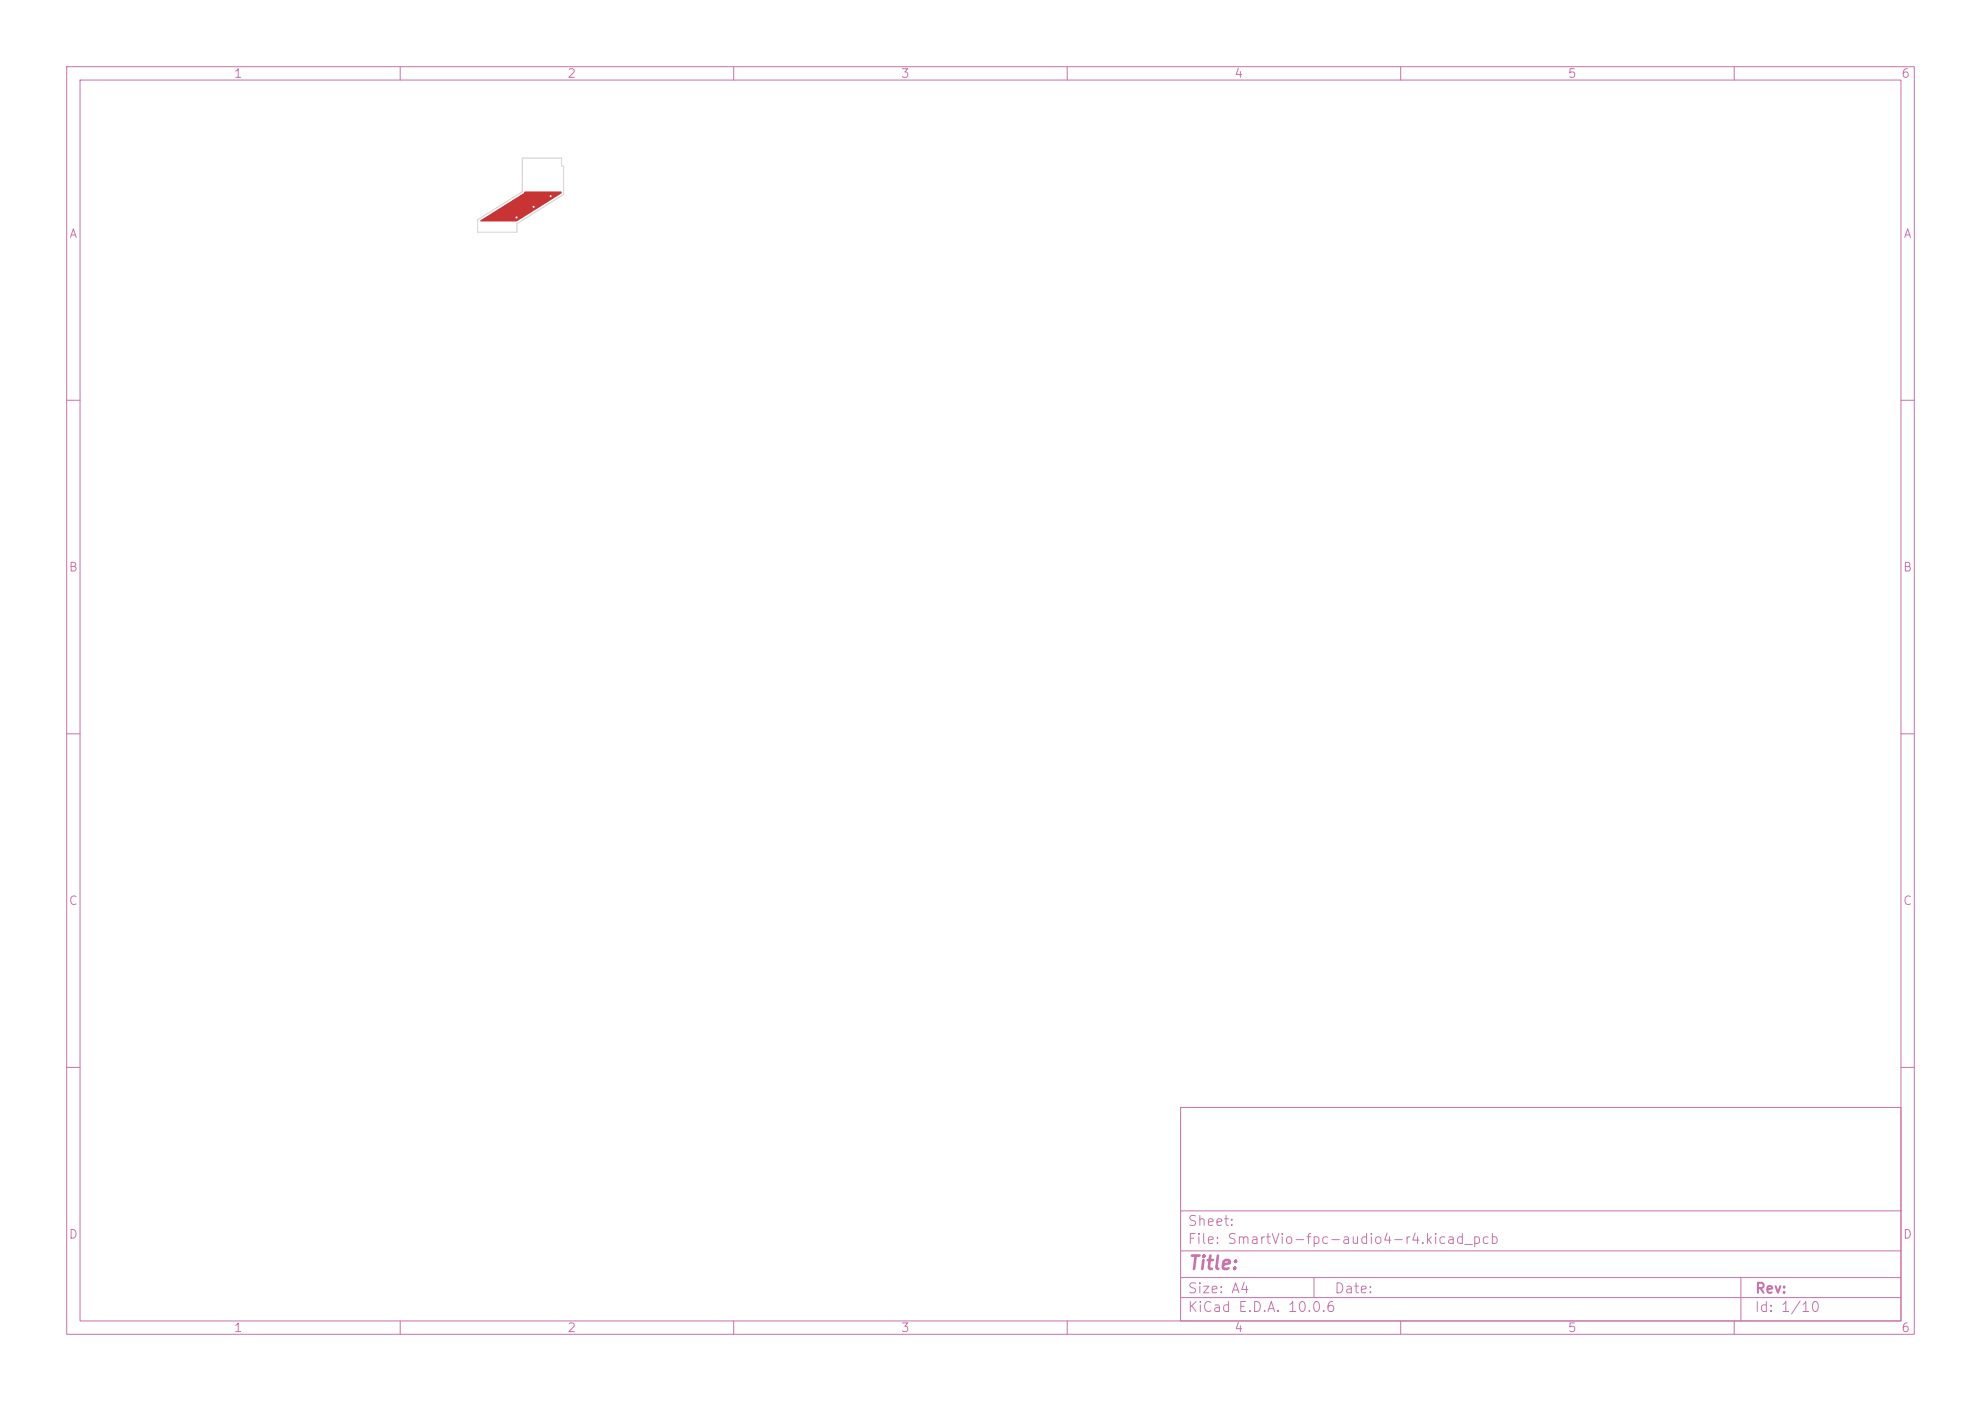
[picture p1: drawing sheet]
<svg xmlns="http://www.w3.org/2000/svg" width="297mm" height="210mm" viewBox="0 0 297 210" stroke-linecap="round" stroke-linejoin="round" font-family="sans-serif">
<defs><g id="words">
<text font-size="2" fill="#c872ab" x="178" y="190.8">Title:</text>
<g font-size="1.5" fill="#c872ab">
<text x="178" y="184.1">Sheet:</text>
<text x="178" y="186.8">File: SmartVio-fpc-audio4-r4.kicad_pcb</text>
<text x="178" y="197">KiCad E.D.A. 10.0.6</text>
<text x="178" y="194.2">Size: A4</text>
<text x="200" y="194.2">Date:</text>
<text x="263" y="197">Id: 1/10</text>
<text x="263" y="194.2">Rev:</text>
</g>
<g font-size="1.3" fill="#c872ab">
<text x="35" y="12">1</text>
<text x="85" y="12">2</text>
<text x="135" y="12">3</text>
<text x="185" y="12">4</text>
<text x="235" y="12">5</text>
<text x="285" y="12">6</text>
<text x="10.3" y="36">A</text>
<text x="285.3" y="36">A</text>
<text x="10.2" y="86">B</text>
<text x="285.2" y="86">B</text>
<text x="10.2" y="136">C</text>
<text x="285.2" y="136">C</text>
<text x="10.2" y="186">D</text>
<text x="285.2" y="186">D</text>
<text x="35" y="200">1</text>
<text x="85" y="200">2</text>
<text x="135" y="200">3</text>
<text x="185" y="200">4</text>
<text x="235" y="200">5</text>
<text x="285" y="200">6</text>
</g>
</g></defs>
<g fill="none" stroke="#c872ab" stroke-width=".15">
<path d="M10 10h277v190h-277zM12 12h273v186h-273zM60 10v2M110 10v2M160 10v2M210 10v2M260 10v2M10 60h2M285 60h2M10 110h2M285 110h2M10 160h2"/>
<path d="M177 166h108v32h-108zM285 160h2M60 198v2M110 198v2M160 198v2M177 194.5h108M177 191.5h108M177 187.5h108M177 181.5h108M197 191.5v3M210 198v2M260 198v2"/>
<path d="M261 191.5v6.5"/>
</g>
<g fill="#c83434" stroke="#c83434" stroke-width=".15">
<circle cx="80" cy="31" r=".17"/>
<circle cx="77.4" cy="32.6" r=".18"/>
<circle cx="82.5" cy="29.4" r=".17"/>
</g>
<path d="M72 33l6.5-4 .2-.3 5.5 .1v.2l-6.7 4.2h-5.4z" fill="#c83434"/>
<path d="M78.3 23.7h5.9v1.2h.3v4.2l-7 4.4v1.3h-5.9v-1.9l6.7-4.2z" fill="none" stroke="#d0d2cd" stroke-width=".15"/>
<g fill="#fff" stroke="#fff" stroke-width=".15">
<circle cx="80" cy="31" r=".07"/>
<circle cx="77.4" cy="32.6" r=".08"/>
<circle cx="82.5" cy="29.4" r=".07"/>
</g>
<use href="#words"/>
</svg>
